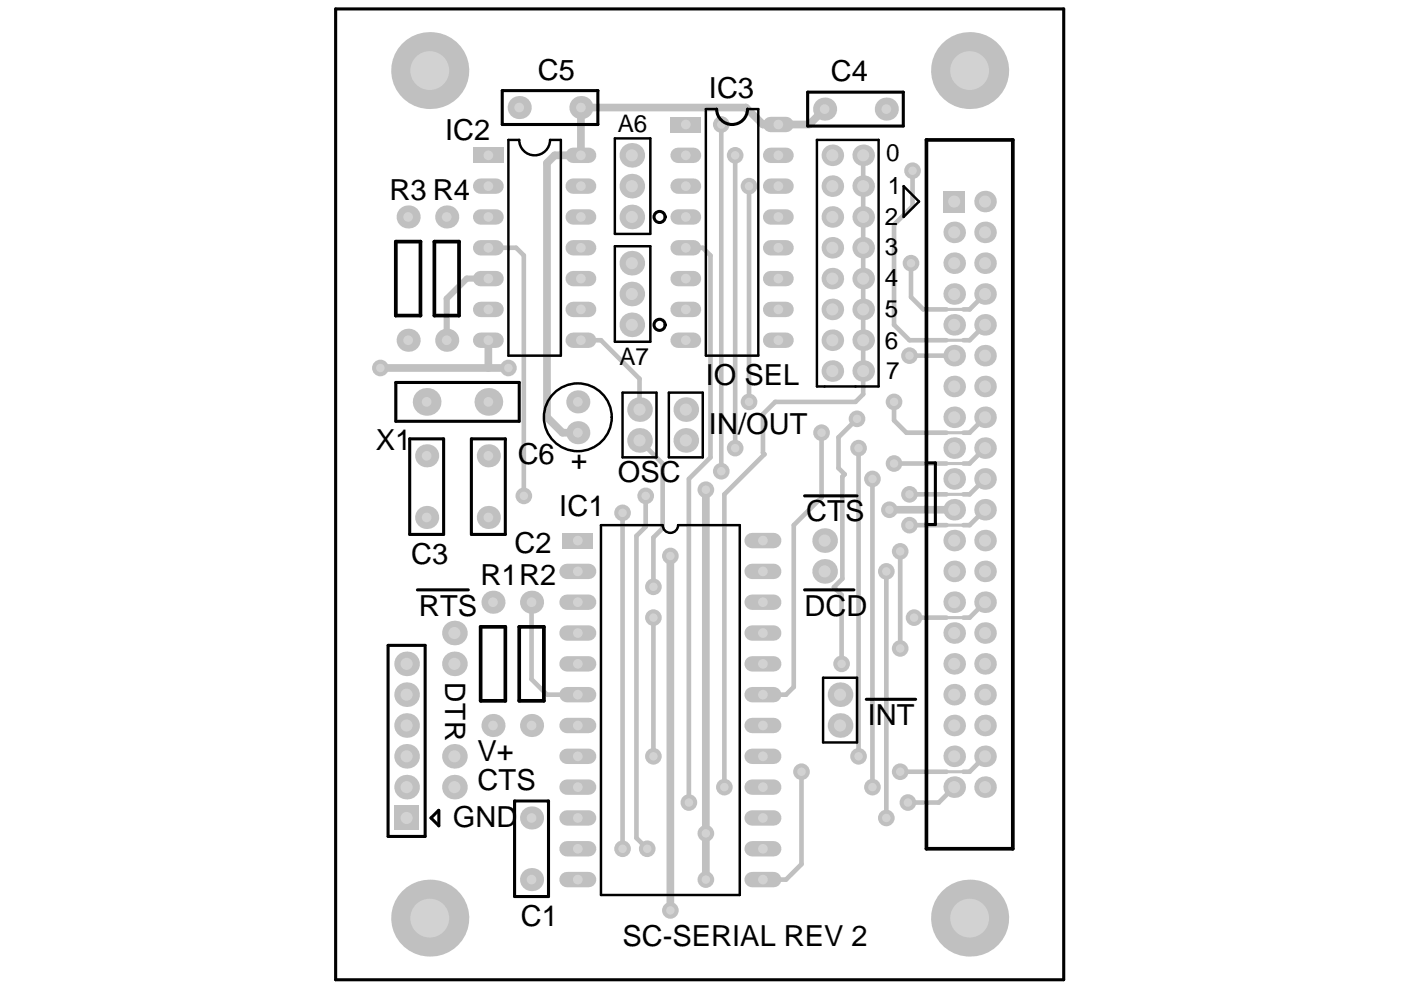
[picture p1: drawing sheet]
<svg xmlns="http://www.w3.org/2000/svg" width="297mm" height="210mm" viewBox="0 0 297 210" stroke-linecap="round" stroke-linejoin="round" font-family="sans-serif">
<defs><g id="words">
<g font-size="6.1">
<text x="114" y="16.9">C5</text>
<text x="176.1" y="17.2">C4</text>
<text x="150.3" y="20.8">IC3</text>
<text x="94.4" y="29.7">IC2</text>
<text x="82.6" y="42.4">R3 R4</text>
<text x="149.7" y="81.6">IO SEL</text>
<text x="79.7" y="95.3">X1</text>
<text x="150.3" y="92.1">IN/OUT</text>
<text x="109.8" y="98.3">C6</text>
<text x="131" y="102.2">OSC</text>
<text x="118.6" y="109.4">IC1</text>
<text x="170.9" y="110.4">CTS</text>
<text x="87.2" y="119.5">C3</text>
<text x="109.1" y="117.2">C2</text>
<text x="101.9" y="124.1">R1R2</text>
<text x="88.8" y="130.6">RTS</text>
<text x="170.6" y="130.6">DCD</text>
<text x="184" y="153.8">INT</text>
<text x="101.3" y="161.3">V+</text>
<text x="101.3" y="167.5">CTS</text>
<text x="96" y="175.4">GND</text>
<text x="110.4" y="196.3">C1</text>
<text x="132" y="200.5">SC-SERIAL REV 2</text>
</g>
<g font-size="6">
<text x="124.5" y="99.7" transform="rotate(-90 124.5 99.7)">+</text>
<text x="94.4" y="144.7" transform="rotate(90 94.4 144.7)">DTR</text>
</g>
<g font-size="5.1">
<text x="131" y="28">A6</text>
<text x="187.9" y="34.2">0</text>
<text x="188.2" y="41.1">1</text>
<text x="187.6" y="47.6">2</text>
<text x="187.6" y="54.2">3</text>
<text x="187.6" y="60.7">4</text>
<text x="187.6" y="67.2">5</text>
<text x="131.3" y="77.4">A7</text>
<text x="187.6" y="74.1">6</text>
<text x="187.9" y="80.3">7</text>
</g>
</g></defs>
<path d="M71.2 1.9h154.3v205.8h-154.3z" fill="none" stroke="#000" stroke-width=".65"/>
<g fill="none" stroke="#c0c0c0" stroke-width=".98">
<path d="M152.9 26.4v73.5M155.9 32.9v62.1M158.8 39.5v45.7M183 32.9v50.7l-1.6 1.6h-17l-2.6 2.6v8.2l.3 .3-8.5 8.5v62.1M193.5 36.2v7.5l-3.9 3.9v21.3l3.2 3.2h7.9M103.5 52.5h5.9l1.7 1.7v50.9M145.4 52.5h3.6l1.6 1.7v42.8l-4.5 4.5v68.7M193.2 55.8v7.2l2.6 2.6h4.9M123.2 72.1h4.2l8.2 8.2v6.5M192.8 75.4h9.5M208.8 68.9l-3.2 3.2h-1.3M208.8 62.3l-3.2 3.3h-1.3"/>
<path d="M135.6 93.4l4.9 4.9v13.7l-2 2v10.4M174.2 91.7v13.8l-5.9 5.8v34.4l-1.6 1.6h-4.9M181.7 88.8l-3.9 3.9v6.6l1.3 1.3-.5 .5v21.6l-1.8 1.8 1.6 1.6v14.7M182 95v65.4M189.6 98.3h11.1M189.6 85.2v3.9l2.6 2.6h8.5M208.8 95l-3.2 3.3h-1.3M208.8 88.5l-3.2 3.2h-1.3M132 108.7v71.3M136.9 105.1v6.6l-2 1.9v64.1l2.3 2.3 .4-.4M185 101.5v65.4M190.9 116.9v20.6"/>
<path d="M192.8 111.3h7.9M192.8 104.8h7.9M208.8 108.1l-3.2 3.2h-1.3M208.8 101.5l-3.2 3.3h-1.3M112.7 127.7v16.3l3.3 3.3h6.5M138.5 131v29.4M187.9 121.1v52.3M193.8 131h6.9M208.8 127.7l-3.2 3.3h-1.3M169.9 163.6v19.6l-3.2 3.3h-4.9M190.9 163.6h9.8M202.3 166.9l-3.3 3.3h-6.5"/>
<path d="M208.8 160.4l-3.2 3.2h-1.3"/>
</g>
<path d="M174.8 23.1l-3.2 3.3h-9.8l-3.6-3.6h-35v10.1h-5.6l-1.6 1.7v53.9l3.2 3.2h3.3M80.6 78h27.2M103.5 72.1v5.9M142.1 117.9v75.1M149.7 103.8v82.7M188.6 108.1h13.7" fill="none" stroke="#c0c0c0" stroke-width="1.6"/>
<path d="M103.5 59.1h-4.5l-4.3 4.2v8.8" fill="none" stroke="#c0c0c0" stroke-width="1.3"/>
<path d="M200.7 72.1h3.6M200.7 65.6h3.6M200.7 98.3h3.6M200.7 91.7h3.6M200.7 111.3h3.6M200.7 104.8h3.6M200.7 131h3.6M200.7 163.6h3.6" fill="none" stroke="#c0c0c0" stroke-width=".65"/>
<circle cx="158.8" cy="85.2" r="1.77" fill="#c0c0c0"/>
<circle cx="158.8" cy="85.2" r=".9" fill="#d2d2d2"/>
<circle cx="158.8" cy="39.5" r="1.77" fill="#c0c0c0"/>
<circle cx="158.8" cy="39.5" r=".9" fill="#d2d2d2"/>
<circle cx="155.9" cy="32.9" r="1.77" fill="#c0c0c0"/>
<circle cx="155.9" cy="32.9" r=".9" fill="#d2d2d2"/>
<circle cx="152.9" cy="99.9" r="1.77" fill="#c0c0c0"/>
<circle cx="152.9" cy="99.9" r=".9" fill="#d2d2d2"/>
<circle cx="152.9" cy="26.4" r="1.77" fill="#c0c0c0"/>
<circle cx="152.9" cy="26.4" r=".9" fill="#d2d2d2"/>
<circle cx="137.2" cy="180" r="1.77" fill="#c0c0c0"/>
<circle cx="137.2" cy="180" r=".9" fill="#d2d2d2"/>
<circle cx="107.8" cy="78" r="1.77" fill="#c0c0c0"/>
<circle cx="107.8" cy="78" r=".9" fill="#d2d2d2"/>
<circle cx="80.6" cy="78" r="1.77" fill="#c0c0c0"/>
<circle cx="80.6" cy="78" r=".9" fill="#d2d2d2"/>
<circle cx="132" cy="180" r="1.77" fill="#c0c0c0"/>
<circle cx="132" cy="180" r=".9" fill="#d2d2d2"/>
<circle cx="149.7" cy="176.7" r="1.77" fill="#c0c0c0"/>
<circle cx="149.7" cy="176.7" r=".9" fill="#d2d2d2"/>
<circle cx="153.6" cy="166.9" r="1.77" fill="#c0c0c0"/>
<circle cx="153.6" cy="166.9" r=".9" fill="#d2d2d2"/>
<circle cx="149.7" cy="103.8" r="1.77" fill="#c0c0c0"/>
<circle cx="149.7" cy="103.8" r=".9" fill="#d2d2d2"/>
<circle cx="149.7" cy="186.5" r="1.77" fill="#c0c0c0"/>
<circle cx="149.7" cy="186.5" r=".9" fill="#d2d2d2"/>
<circle cx="192.8" cy="104.8" r="1.77" fill="#c0c0c0"/>
<circle cx="192.8" cy="104.8" r=".9" fill="#d2d2d2"/>
<circle cx="182" cy="95" r="1.77" fill="#c0c0c0"/>
<circle cx="182" cy="95" r=".9" fill="#d2d2d2"/>
<circle cx="142.1" cy="117.9" r="1.77" fill="#c0c0c0"/>
<circle cx="142.1" cy="117.9" r=".9" fill="#d2d2d2"/>
<circle cx="169.9" cy="163.6" r="1.77" fill="#c0c0c0"/>
<circle cx="169.9" cy="163.6" r=".9" fill="#d2d2d2"/>
<circle cx="146.1" cy="170.2" r="1.77" fill="#c0c0c0"/>
<circle cx="146.1" cy="170.2" r=".9" fill="#d2d2d2"/>
<circle cx="142.1" cy="193" r="1.77" fill="#c0c0c0"/>
<circle cx="142.1" cy="193" r=".9" fill="#d2d2d2"/>
<circle cx="138.5" cy="160.4" r="1.77" fill="#c0c0c0"/>
<circle cx="138.5" cy="160.4" r=".9" fill="#d2d2d2"/>
<circle cx="190.9" cy="137.5" r="1.77" fill="#c0c0c0"/>
<circle cx="190.9" cy="137.5" r=".9" fill="#d2d2d2"/>
<circle cx="138.5" cy="131" r="1.77" fill="#c0c0c0"/>
<circle cx="138.5" cy="131" r=".9" fill="#d2d2d2"/>
<circle cx="182" cy="160.4" r="1.77" fill="#c0c0c0"/>
<circle cx="182" cy="160.4" r=".9" fill="#d2d2d2"/>
<circle cx="185" cy="101.5" r="1.77" fill="#c0c0c0"/>
<circle cx="185" cy="101.5" r=".9" fill="#d2d2d2"/>
<circle cx="185" cy="166.9" r="1.77" fill="#c0c0c0"/>
<circle cx="185" cy="166.9" r=".9" fill="#d2d2d2"/>
<circle cx="187.9" cy="121.1" r="1.77" fill="#c0c0c0"/>
<circle cx="187.9" cy="121.1" r=".9" fill="#d2d2d2"/>
<circle cx="187.9" cy="173.4" r="1.77" fill="#c0c0c0"/>
<circle cx="187.9" cy="173.4" r=".9" fill="#d2d2d2"/>
<circle cx="189.6" cy="85.2" r="1.77" fill="#c0c0c0"/>
<circle cx="189.6" cy="85.2" r=".9" fill="#d2d2d2"/>
<circle cx="189.6" cy="98.3" r="1.77" fill="#c0c0c0"/>
<circle cx="189.6" cy="98.3" r=".9" fill="#d2d2d2"/>
<circle cx="181.7" cy="88.8" r="1.77" fill="#c0c0c0"/>
<circle cx="181.7" cy="88.8" r=".9" fill="#d2d2d2"/>
<circle cx="155.9" cy="95" r="1.77" fill="#c0c0c0"/>
<circle cx="155.9" cy="95" r=".9" fill="#d2d2d2"/>
<circle cx="174.2" cy="91.7" r="1.77" fill="#c0c0c0"/>
<circle cx="174.2" cy="91.7" r=".9" fill="#d2d2d2"/>
<circle cx="138.5" cy="124.4" r="1.77" fill="#c0c0c0"/>
<circle cx="138.5" cy="124.4" r=".9" fill="#d2d2d2"/>
<circle cx="132" cy="108.7" r="1.77" fill="#c0c0c0"/>
<circle cx="132" cy="108.7" r=".9" fill="#d2d2d2"/>
<circle cx="190.9" cy="163.6" r="1.77" fill="#c0c0c0"/>
<circle cx="190.9" cy="163.6" r=".9" fill="#d2d2d2"/>
<circle cx="192.5" cy="170.2" r="1.77" fill="#c0c0c0"/>
<circle cx="192.5" cy="170.2" r=".9" fill="#d2d2d2"/>
<circle cx="188.6" cy="108.1" r="1.77" fill="#c0c0c0"/>
<circle cx="188.6" cy="108.1" r=".9" fill="#d2d2d2"/>
<circle cx="193.5" cy="36.2" r="1.77" fill="#c0c0c0"/>
<circle cx="193.5" cy="36.2" r=".9" fill="#d2d2d2"/>
<circle cx="193.8" cy="131" r="1.77" fill="#c0c0c0"/>
<circle cx="193.8" cy="131" r=".9" fill="#d2d2d2"/>
<circle cx="190.9" cy="116.9" r="1.77" fill="#c0c0c0"/>
<circle cx="190.9" cy="116.9" r=".9" fill="#d2d2d2"/>
<circle cx="192.8" cy="111.3" r="1.77" fill="#c0c0c0"/>
<circle cx="192.8" cy="111.3" r=".9" fill="#d2d2d2"/>
<circle cx="192.8" cy="75.4" r="1.77" fill="#c0c0c0"/>
<circle cx="192.8" cy="75.4" r=".9" fill="#d2d2d2"/>
<circle cx="193.2" cy="55.8" r="1.77" fill="#c0c0c0"/>
<circle cx="193.2" cy="55.8" r=".9" fill="#d2d2d2"/>
<circle cx="178.4" cy="140.8" r="1.77" fill="#c0c0c0"/>
<circle cx="178.4" cy="140.8" r=".9" fill="#d2d2d2"/>
<circle cx="136.9" cy="105.1" r="1.77" fill="#c0c0c0"/>
<circle cx="136.9" cy="105.1" r=".9" fill="#d2d2d2"/>
<circle cx="111.1" cy="105.1" r="1.77" fill="#c0c0c0"/>
<circle cx="111.1" cy="105.1" r=".9" fill="#d2d2d2"/>
<path d="M159.5 180h4.5" fill="none" stroke="#c0c0c0" stroke-width="3.3"/>
<circle cx="161.8" cy="180" r="1.03" fill="#d2d2d2"/>
<path d="M159.5 153.8h4.5" fill="none" stroke="#c0c0c0" stroke-width="3.3"/>
<circle cx="161.8" cy="153.8" r="1.03" fill="#d2d2d2"/>
<path d="M159.5 127.7h4.5" fill="none" stroke="#c0c0c0" stroke-width="3.3"/>
<circle cx="161.8" cy="127.7" r="1.03" fill="#d2d2d2"/>
<circle cx="202.3" cy="153.8" r="2.29" fill="#c0c0c0"/>
<circle cx="202.3" cy="153.8" r="1.29" fill="#d2d2d2"/>
<circle cx="202.3" cy="127.7" r="2.29" fill="#c0c0c0"/>
<circle cx="202.3" cy="127.7" r="1.29" fill="#d2d2d2"/>
<circle cx="202.3" cy="101.5" r="2.29" fill="#c0c0c0"/>
<circle cx="202.3" cy="101.5" r="1.29" fill="#d2d2d2"/>
<circle cx="202.3" cy="75.4" r="2.29" fill="#c0c0c0"/>
<circle cx="202.3" cy="75.4" r="1.29" fill="#d2d2d2"/>
<circle cx="202.3" cy="49.3" r="2.29" fill="#c0c0c0"/>
<circle cx="202.3" cy="49.3" r="1.29" fill="#d2d2d2"/>
<circle cx="96.3" cy="160.4" r="2.61" fill="#c0c0c0"/>
<circle cx="96.3" cy="160.4" r="1.29" fill="#d2d2d2"/>
<circle cx="96.3" cy="134.2" r="2.61" fill="#c0c0c0"/>
<circle cx="96.3" cy="134.2" r="1.29" fill="#d2d2d2"/>
<circle cx="96.3" cy="140.8" r="2.61" fill="#c0c0c0"/>
<circle cx="96.3" cy="140.8" r="1.29" fill="#d2d2d2"/>
<circle cx="90.5" cy="109.7" r="2.45" fill="#c0c0c0"/>
<circle cx="90.5" cy="109.7" r="1.03" fill="#d2d2d2"/>
<circle cx="90.5" cy="96.6" r="2.45" fill="#c0c0c0"/>
<circle cx="90.5" cy="96.6" r="1.03" fill="#d2d2d2"/>
<circle cx="94.7" cy="72.1" r="2.45" fill="#c0c0c0"/>
<circle cx="94.7" cy="72.1" r="1.03" fill="#d2d2d2"/>
<circle cx="112.7" cy="186.5" r="2.45" fill="#c0c0c0"/>
<circle cx="112.7" cy="186.5" r="1.03" fill="#d2d2d2"/>
<circle cx="112.7" cy="173.4" r="2.45" fill="#c0c0c0"/>
<circle cx="112.7" cy="173.4" r="1.03" fill="#d2d2d2"/>
<circle cx="112.7" cy="153.8" r="2.45" fill="#c0c0c0"/>
<circle cx="112.7" cy="153.8" r="1.03" fill="#d2d2d2"/>
<path d="M119.2 113h6.6v3.2h-6.6z" fill-rule="evenodd" fill="#c0c0c0"/>
<circle cx="122.5" cy="114.6" r="1.03" fill="#d2d2d2"/>
<circle cx="122.5" cy="91.7" r="2.45" fill="#c0c0c0"/>
<circle cx="122.5" cy="91.7" r="1.03" fill="#d2d2d2"/>
<circle cx="135.6" cy="93.4" r="2.61" fill="#c0c0c0"/>
<circle cx="135.6" cy="93.4" r="1.29" fill="#d2d2d2"/>
<circle cx="134" cy="68.9" r="2.61" fill="#c0c0c0"/>
<circle cx="134" cy="68.9" r="1.29" fill="#d2d2d2"/>
<circle cx="134" cy="55.8" r="2.61" fill="#c0c0c0"/>
<circle cx="134" cy="55.8" r="1.29" fill="#d2d2d2"/>
<circle cx="134" cy="32.9" r="2.61" fill="#c0c0c0"/>
<circle cx="134" cy="32.9" r="1.29" fill="#d2d2d2"/>
<circle cx="134" cy="39.5" r="2.61" fill="#c0c0c0"/>
<circle cx="134" cy="39.5" r="1.29" fill="#d2d2d2"/>
<path d="M159.5 173.4h4.5" fill="none" stroke="#c0c0c0" stroke-width="3.3"/>
<circle cx="161.8" cy="173.4" r="1.03" fill="#d2d2d2"/>
<path d="M159.5 186.5h4.5" fill="none" stroke="#c0c0c0" stroke-width="3.3"/>
<circle cx="161.8" cy="186.5" r="1.03" fill="#d2d2d2"/>
<path d="M159.5 160.4h4.5" fill="none" stroke="#c0c0c0" stroke-width="3.3"/>
<circle cx="161.8" cy="160.4" r="1.03" fill="#d2d2d2"/>
<path d="M159.5 166.9h4.5" fill="none" stroke="#c0c0c0" stroke-width="3.3"/>
<circle cx="161.8" cy="166.9" r="1.03" fill="#d2d2d2"/>
<path d="M159.5 134.2h4.5" fill="none" stroke="#c0c0c0" stroke-width="3.3"/>
<circle cx="161.8" cy="134.2" r="1.03" fill="#d2d2d2"/>
<path d="M159.5 140.8h4.5" fill="none" stroke="#c0c0c0" stroke-width="3.3"/>
<circle cx="161.8" cy="140.8" r="1.03" fill="#d2d2d2"/>
<path d="M159.5 114.6h4.5" fill="none" stroke="#c0c0c0" stroke-width="3.3"/>
<circle cx="161.8" cy="114.6" r="1.03" fill="#d2d2d2"/>
<path d="M159.5 121.1h4.5" fill="none" stroke="#c0c0c0" stroke-width="3.3"/>
<circle cx="161.8" cy="121.1" r="1.03" fill="#d2d2d2"/>
<circle cx="178.1" cy="153.8" r="2.61" fill="#c0c0c0"/>
<circle cx="178.1" cy="153.8" r="1.29" fill="#d2d2d2"/>
<circle cx="174.8" cy="121.1" r="2.61" fill="#c0c0c0"/>
<circle cx="174.8" cy="121.1" r="1.29" fill="#d2d2d2"/>
<circle cx="174.8" cy="114.6" r="2.61" fill="#c0c0c0"/>
<circle cx="174.8" cy="114.6" r="1.29" fill="#d2d2d2"/>
<circle cx="176.5" cy="72.1" r="2.29" fill="#c0c0c0"/>
<circle cx="176.5" cy="72.1" r="1.29" fill="#d2d2d2"/>
<circle cx="183" cy="72.1" r="2.29" fill="#c0c0c0"/>
<circle cx="183" cy="72.1" r="1.29" fill="#d2d2d2"/>
<circle cx="176.5" cy="78.7" r="2.29" fill="#c0c0c0"/>
<circle cx="176.5" cy="78.7" r="1.29" fill="#d2d2d2"/>
<circle cx="183" cy="78.7" r="2.29" fill="#c0c0c0"/>
<circle cx="183" cy="78.7" r="1.29" fill="#d2d2d2"/>
<circle cx="176.5" cy="52.5" r="2.29" fill="#c0c0c0"/>
<circle cx="176.5" cy="52.5" r="1.29" fill="#d2d2d2"/>
<circle cx="183" cy="52.5" r="2.29" fill="#c0c0c0"/>
<circle cx="183" cy="52.5" r="1.29" fill="#d2d2d2"/>
<circle cx="176.5" cy="59.1" r="2.29" fill="#c0c0c0"/>
<circle cx="176.5" cy="59.1" r="1.29" fill="#d2d2d2"/>
<circle cx="183" cy="59.1" r="2.29" fill="#c0c0c0"/>
<circle cx="183" cy="59.1" r="1.29" fill="#d2d2d2"/>
<circle cx="183" cy="32.9" r="2.29" fill="#c0c0c0"/>
<circle cx="183" cy="32.9" r="1.29" fill="#d2d2d2"/>
<circle cx="176.5" cy="32.9" r="2.29" fill="#c0c0c0"/>
<circle cx="176.5" cy="32.9" r="1.29" fill="#d2d2d2"/>
<circle cx="176.5" cy="39.5" r="2.29" fill="#c0c0c0"/>
<circle cx="176.5" cy="39.5" r="1.29" fill="#d2d2d2"/>
<circle cx="183" cy="39.5" r="2.29" fill="#c0c0c0"/>
<circle cx="183" cy="39.5" r="1.29" fill="#d2d2d2"/>
<circle cx="202.3" cy="160.4" r="2.29" fill="#c0c0c0"/>
<circle cx="202.3" cy="160.4" r="1.29" fill="#d2d2d2"/>
<circle cx="202.3" cy="166.9" r="2.29" fill="#c0c0c0"/>
<circle cx="202.3" cy="166.9" r="1.29" fill="#d2d2d2"/>
<circle cx="202.3" cy="134.2" r="2.29" fill="#c0c0c0"/>
<circle cx="202.3" cy="134.2" r="1.29" fill="#d2d2d2"/>
<circle cx="202.3" cy="140.8" r="2.29" fill="#c0c0c0"/>
<circle cx="202.3" cy="140.8" r="1.29" fill="#d2d2d2"/>
<circle cx="202.3" cy="114.6" r="2.29" fill="#c0c0c0"/>
<circle cx="202.3" cy="114.6" r="1.29" fill="#d2d2d2"/>
<circle cx="202.3" cy="121.1" r="2.29" fill="#c0c0c0"/>
<circle cx="202.3" cy="121.1" r="1.29" fill="#d2d2d2"/>
<circle cx="202.3" cy="88.5" r="2.29" fill="#c0c0c0"/>
<circle cx="202.3" cy="88.5" r="1.29" fill="#d2d2d2"/>
<circle cx="202.3" cy="95" r="2.29" fill="#c0c0c0"/>
<circle cx="202.3" cy="95" r="1.29" fill="#d2d2d2"/>
<circle cx="202.3" cy="68.9" r="2.29" fill="#c0c0c0"/>
<circle cx="202.3" cy="68.9" r="1.29" fill="#d2d2d2"/>
<circle cx="202.3" cy="81.9" r="2.29" fill="#c0c0c0"/>
<circle cx="202.3" cy="81.9" r="1.29" fill="#d2d2d2"/>
<circle cx="202.3" cy="55.8" r="2.29" fill="#c0c0c0"/>
<circle cx="202.3" cy="55.8" r="1.29" fill="#d2d2d2"/>
<circle cx="202.3" cy="62.3" r="2.29" fill="#c0c0c0"/>
<circle cx="202.3" cy="62.3" r="1.29" fill="#d2d2d2"/>
<circle cx="96.3" cy="166.9" r="2.61" fill="#c0c0c0"/>
<circle cx="96.3" cy="166.9" r="1.29" fill="#d2d2d2"/>
<circle cx="90.5" cy="85.2" r="2.94" fill="#c0c0c0"/>
<circle cx="90.5" cy="85.2" r="1.03" fill="#d2d2d2"/>
<circle cx="94.7" cy="46" r="2.45" fill="#c0c0c0"/>
<circle cx="94.7" cy="46" r="1.03" fill="#d2d2d2"/>
<circle cx="112.7" cy="127.7" r="2.45" fill="#c0c0c0"/>
<circle cx="112.7" cy="127.7" r="1.03" fill="#d2d2d2"/>
<circle cx="122.5" cy="85.2" r="2.45" fill="#c0c0c0"/>
<circle cx="122.5" cy="85.2" r="1.03" fill="#d2d2d2"/>
<circle cx="123.2" cy="22.8" r="2.45" fill="#c0c0c0"/>
<circle cx="123.2" cy="22.8" r="1.03" fill="#d2d2d2"/>
<circle cx="110.1" cy="22.8" r="2.45" fill="#c0c0c0"/>
<circle cx="110.1" cy="22.8" r="1.03" fill="#d2d2d2"/>
<circle cx="135.6" cy="86.8" r="2.61" fill="#c0c0c0"/>
<circle cx="135.6" cy="86.8" r="1.29" fill="#d2d2d2"/>
<circle cx="134" cy="62.3" r="2.61" fill="#c0c0c0"/>
<circle cx="134" cy="62.3" r="1.29" fill="#d2d2d2"/>
<circle cx="134" cy="46" r="2.61" fill="#c0c0c0"/>
<circle cx="134" cy="46" r="1.29" fill="#d2d2d2"/>
<path d="M159.5 147.3h4.5" fill="none" stroke="#c0c0c0" stroke-width="3.3"/>
<circle cx="161.8" cy="147.3" r="1.03" fill="#d2d2d2"/>
<circle cx="178.1" cy="147.3" r="2.61" fill="#c0c0c0"/>
<circle cx="178.1" cy="147.3" r="1.29" fill="#d2d2d2"/>
<circle cx="176.5" cy="46" r="2.29" fill="#c0c0c0"/>
<circle cx="176.5" cy="46" r="1.29" fill="#d2d2d2"/>
<circle cx="183" cy="46" r="2.29" fill="#c0c0c0"/>
<circle cx="183" cy="46" r="1.29" fill="#d2d2d2"/>
<circle cx="176.5" cy="65.6" r="2.29" fill="#c0c0c0"/>
<circle cx="176.5" cy="65.6" r="1.29" fill="#d2d2d2"/>
<circle cx="183" cy="65.6" r="2.29" fill="#c0c0c0"/>
<circle cx="183" cy="65.6" r="1.29" fill="#d2d2d2"/>
<circle cx="174.8" cy="23.1" r="2.45" fill="#c0c0c0"/>
<circle cx="174.8" cy="23.1" r="1.03" fill="#d2d2d2"/>
<circle cx="202.3" cy="147.3" r="2.29" fill="#c0c0c0"/>
<circle cx="202.3" cy="147.3" r="1.29" fill="#d2d2d2"/>
<path d="M200 40.4h4.6v4.6h-4.6z" fill-rule="evenodd" fill="#c0c0c0"/>
<circle cx="202.3" cy="42.7" r="1.29" fill="#d2d2d2"/>
<circle cx="202.3" cy="108.1" r="2.29" fill="#c0c0c0"/>
<circle cx="202.3" cy="108.1" r="1.29" fill="#d2d2d2"/>
<path d="M101.9 65.6h3.3" fill="none" stroke="#c0c0c0" stroke-width="3.3"/>
<circle cx="103.5" cy="65.6" r="1.03" fill="#d2d2d2"/>
<path d="M101.9 59.1h3.3" fill="none" stroke="#c0c0c0" stroke-width="3.3"/>
<circle cx="103.5" cy="59.1" r="1.03" fill="#d2d2d2"/>
<path d="M101.9 39.5h3.3" fill="none" stroke="#c0c0c0" stroke-width="3.3"/>
<circle cx="103.5" cy="39.5" r="1.03" fill="#d2d2d2"/>
<path d="M100.3 31.3h6.5v3.3h-6.5z" fill-rule="evenodd" fill="#c0c0c0"/>
<circle cx="103.5" cy="32.9" r="1.03" fill="#d2d2d2"/>
<path d="M120.2 180h4.6" fill="none" stroke="#c0c0c0" stroke-width="3.3"/>
<circle cx="122.5" cy="180" r="1.03" fill="#d2d2d2"/>
<path d="M120.2 153.8h4.6" fill="none" stroke="#c0c0c0" stroke-width="3.3"/>
<circle cx="122.5" cy="153.8" r="1.03" fill="#d2d2d2"/>
<path d="M120.2 127.7h4.6" fill="none" stroke="#c0c0c0" stroke-width="3.3"/>
<circle cx="122.5" cy="127.7" r="1.03" fill="#d2d2d2"/>
<path d="M121.5 65.6h3.3" fill="none" stroke="#c0c0c0" stroke-width="3.3"/>
<circle cx="123.2" cy="65.6" r="1.03" fill="#d2d2d2"/>
<path d="M163.4 65.6h3.3" fill="none" stroke="#c0c0c0" stroke-width="3.3"/>
<circle cx="165" cy="65.6" r="1.03" fill="#d2d2d2"/>
<path d="M143.8 65.6h3.2" fill="none" stroke="#c0c0c0" stroke-width="3.3"/>
<circle cx="145.4" cy="65.6" r="1.03" fill="#d2d2d2"/>
<path d="M121.5 59.1h3.3" fill="none" stroke="#c0c0c0" stroke-width="3.3"/>
<circle cx="123.2" cy="59.1" r="1.03" fill="#d2d2d2"/>
<path d="M163.4 59.1h3.3" fill="none" stroke="#c0c0c0" stroke-width="3.3"/>
<circle cx="165" cy="59.1" r="1.03" fill="#d2d2d2"/>
<path d="M143.8 59.1h3.2" fill="none" stroke="#c0c0c0" stroke-width="3.3"/>
<circle cx="145.4" cy="59.1" r="1.03" fill="#d2d2d2"/>
<path d="M121.5 39.5h3.3" fill="none" stroke="#c0c0c0" stroke-width="3.3"/>
<circle cx="123.2" cy="39.5" r="1.03" fill="#d2d2d2"/>
<path d="M163.4 39.5h3.3" fill="none" stroke="#c0c0c0" stroke-width="3.3"/>
<circle cx="165" cy="39.5" r="1.03" fill="#d2d2d2"/>
<path d="M143.8 39.5h3.2" fill="none" stroke="#c0c0c0" stroke-width="3.3"/>
<circle cx="145.4" cy="39.5" r="1.03" fill="#d2d2d2"/>
<path d="M121.5 32.9h3.3" fill="none" stroke="#c0c0c0" stroke-width="3.3"/>
<circle cx="123.2" cy="32.9" r="1.03" fill="#d2d2d2"/>
<path d="M163.4 32.9h3.3" fill="none" stroke="#c0c0c0" stroke-width="3.3"/>
<circle cx="165" cy="32.9" r="1.03" fill="#d2d2d2"/>
<path d="M143.8 32.9h3.2" fill="none" stroke="#c0c0c0" stroke-width="3.3"/>
<circle cx="145.4" cy="32.9" r="1.03" fill="#d2d2d2"/>
<circle cx="208.8" cy="153.8" r="2.29" fill="#c0c0c0"/>
<circle cx="208.8" cy="153.8" r="1.29" fill="#d2d2d2"/>
<circle cx="208.8" cy="127.7" r="2.29" fill="#c0c0c0"/>
<circle cx="208.8" cy="127.7" r="1.29" fill="#d2d2d2"/>
<circle cx="208.8" cy="101.5" r="2.29" fill="#c0c0c0"/>
<circle cx="208.8" cy="101.5" r="1.29" fill="#d2d2d2"/>
<circle cx="208.8" cy="75.4" r="2.29" fill="#c0c0c0"/>
<circle cx="208.8" cy="75.4" r="1.29" fill="#d2d2d2"/>
<circle cx="208.8" cy="49.3" r="2.29" fill="#c0c0c0"/>
<circle cx="208.8" cy="49.3" r="1.29" fill="#d2d2d2"/>
<path d="M83.6 170.8h5.2v5.2h-5.2z" fill-rule="evenodd" fill="#c0c0c0"/>
<circle cx="86.2" cy="173.4" r="1.29" fill="#d2d2d2"/>
<circle cx="86.2" cy="153.8" r="2.61" fill="#c0c0c0"/>
<circle cx="86.2" cy="153.8" r="1.29" fill="#d2d2d2"/>
<circle cx="86.2" cy="160.4" r="2.61" fill="#c0c0c0"/>
<circle cx="86.2" cy="160.4" r="1.29" fill="#d2d2d2"/>
<circle cx="104.5" cy="153.8" r="2.45" fill="#c0c0c0"/>
<circle cx="104.5" cy="153.8" r="1.03" fill="#d2d2d2"/>
<circle cx="86.2" cy="140.8" r="2.61" fill="#c0c0c0"/>
<circle cx="86.2" cy="140.8" r="1.29" fill="#d2d2d2"/>
<circle cx="103.5" cy="109.7" r="2.45" fill="#c0c0c0"/>
<circle cx="103.5" cy="109.7" r="1.03" fill="#d2d2d2"/>
<circle cx="103.5" cy="96.6" r="2.45" fill="#c0c0c0"/>
<circle cx="103.5" cy="96.6" r="1.03" fill="#d2d2d2"/>
<path d="M101.9 72.1h3.3" fill="none" stroke="#c0c0c0" stroke-width="3.3"/>
<circle cx="103.5" cy="72.1" r="1.03" fill="#d2d2d2"/>
<circle cx="86.5" cy="72.1" r="2.45" fill="#c0c0c0"/>
<circle cx="86.5" cy="72.1" r="1.03" fill="#d2d2d2"/>
<path d="M101.9 46h3.3" fill="none" stroke="#c0c0c0" stroke-width="3.3"/>
<circle cx="103.5" cy="46" r="1.03" fill="#d2d2d2"/>
<path d="M101.9 52.5h3.3" fill="none" stroke="#c0c0c0" stroke-width="3.3"/>
<circle cx="103.5" cy="52.5" r="1.03" fill="#d2d2d2"/>
<path d="M120.2 186.5h4.6" fill="none" stroke="#c0c0c0" stroke-width="3.3"/>
<circle cx="122.5" cy="186.5" r="1.03" fill="#d2d2d2"/>
<path d="M120.2 173.4h4.6" fill="none" stroke="#c0c0c0" stroke-width="3.3"/>
<circle cx="122.5" cy="173.4" r="1.03" fill="#d2d2d2"/>
<path d="M120.2 166.9h4.6" fill="none" stroke="#c0c0c0" stroke-width="3.3"/>
<circle cx="122.5" cy="166.9" r="1.03" fill="#d2d2d2"/>
<path d="M120.2 160.4h4.6" fill="none" stroke="#c0c0c0" stroke-width="3.3"/>
<circle cx="122.5" cy="160.4" r="1.03" fill="#d2d2d2"/>
<path d="M120.2 140.8h4.6" fill="none" stroke="#c0c0c0" stroke-width="3.3"/>
<circle cx="122.5" cy="140.8" r="1.03" fill="#d2d2d2"/>
<path d="M120.2 134.2h4.6" fill="none" stroke="#c0c0c0" stroke-width="3.3"/>
<circle cx="122.5" cy="134.2" r="1.03" fill="#d2d2d2"/>
<path d="M120.2 121.1h4.6" fill="none" stroke="#c0c0c0" stroke-width="3.3"/>
<circle cx="122.5" cy="121.1" r="1.03" fill="#d2d2d2"/>
<circle cx="145.4" cy="93.4" r="2.61" fill="#c0c0c0"/>
<circle cx="145.4" cy="93.4" r="1.29" fill="#d2d2d2"/>
<path d="M121.5 72.1h3.3" fill="none" stroke="#c0c0c0" stroke-width="3.3"/>
<circle cx="123.2" cy="72.1" r="1.03" fill="#d2d2d2"/>
<path d="M163.4 72.1h3.3" fill="none" stroke="#c0c0c0" stroke-width="3.3"/>
<circle cx="165" cy="72.1" r="1.03" fill="#d2d2d2"/>
<path d="M143.8 72.1h3.2" fill="none" stroke="#c0c0c0" stroke-width="3.3"/>
<circle cx="145.4" cy="72.1" r="1.03" fill="#d2d2d2"/>
<path d="M121.5 52.5h3.3" fill="none" stroke="#c0c0c0" stroke-width="3.3"/>
<circle cx="123.2" cy="52.5" r="1.03" fill="#d2d2d2"/>
<path d="M121.5 46h3.3" fill="none" stroke="#c0c0c0" stroke-width="3.3"/>
<circle cx="123.2" cy="46" r="1.03" fill="#d2d2d2"/>
<path d="M163.4 46h3.3" fill="none" stroke="#c0c0c0" stroke-width="3.3"/>
<circle cx="165" cy="46" r="1.03" fill="#d2d2d2"/>
<path d="M163.4 52.5h3.3" fill="none" stroke="#c0c0c0" stroke-width="3.3"/>
<circle cx="165" cy="52.5" r="1.03" fill="#d2d2d2"/>
<path d="M143.8 52.5h3.2" fill="none" stroke="#c0c0c0" stroke-width="3.3"/>
<circle cx="145.4" cy="52.5" r="1.03" fill="#d2d2d2"/>
<path d="M143.8 46h3.2" fill="none" stroke="#c0c0c0" stroke-width="3.3"/>
<circle cx="145.4" cy="46" r="1.03" fill="#d2d2d2"/>
<path d="M163.4 26.4h3.3" fill="none" stroke="#c0c0c0" stroke-width="3.3"/>
<circle cx="165" cy="26.4" r="1.03" fill="#d2d2d2"/>
<path d="M142.1 24.8h6.6v3.2h-6.6z" fill-rule="evenodd" fill="#c0c0c0"/>
<circle cx="145.4" cy="26.4" r="1.03" fill="#d2d2d2"/>
<circle cx="208.8" cy="160.4" r="2.29" fill="#c0c0c0"/>
<circle cx="208.8" cy="160.4" r="1.29" fill="#d2d2d2"/>
<circle cx="208.8" cy="166.9" r="2.29" fill="#c0c0c0"/>
<circle cx="208.8" cy="166.9" r="1.29" fill="#d2d2d2"/>
<circle cx="208.8" cy="134.2" r="2.29" fill="#c0c0c0"/>
<circle cx="208.8" cy="134.2" r="1.29" fill="#d2d2d2"/>
<circle cx="208.8" cy="140.8" r="2.29" fill="#c0c0c0"/>
<circle cx="208.8" cy="140.8" r="1.29" fill="#d2d2d2"/>
<circle cx="208.8" cy="114.6" r="2.29" fill="#c0c0c0"/>
<circle cx="208.8" cy="114.6" r="1.29" fill="#d2d2d2"/>
<circle cx="208.8" cy="121.1" r="2.29" fill="#c0c0c0"/>
<circle cx="208.8" cy="121.1" r="1.29" fill="#d2d2d2"/>
<circle cx="208.8" cy="88.5" r="2.29" fill="#c0c0c0"/>
<circle cx="208.8" cy="88.5" r="1.29" fill="#d2d2d2"/>
<circle cx="208.8" cy="95" r="2.29" fill="#c0c0c0"/>
<circle cx="208.8" cy="95" r="1.29" fill="#d2d2d2"/>
<circle cx="208.8" cy="68.9" r="2.29" fill="#c0c0c0"/>
<circle cx="208.8" cy="68.9" r="1.29" fill="#d2d2d2"/>
<circle cx="208.8" cy="81.9" r="2.29" fill="#c0c0c0"/>
<circle cx="208.8" cy="81.9" r="1.29" fill="#d2d2d2"/>
<circle cx="208.8" cy="55.8" r="2.29" fill="#c0c0c0"/>
<circle cx="208.8" cy="55.8" r="1.29" fill="#d2d2d2"/>
<circle cx="208.8" cy="62.3" r="2.29" fill="#c0c0c0"/>
<circle cx="208.8" cy="62.3" r="1.29" fill="#d2d2d2"/>
<circle cx="86.2" cy="147.3" r="2.61" fill="#c0c0c0"/>
<circle cx="86.2" cy="147.3" r="1.29" fill="#d2d2d2"/>
<circle cx="86.2" cy="166.9" r="2.61" fill="#c0c0c0"/>
<circle cx="86.2" cy="166.9" r="1.29" fill="#d2d2d2"/>
<circle cx="104.5" cy="127.7" r="2.45" fill="#c0c0c0"/>
<circle cx="104.5" cy="127.7" r="1.03" fill="#d2d2d2"/>
<circle cx="103.5" cy="85.2" r="2.94" fill="#c0c0c0"/>
<circle cx="103.5" cy="85.2" r="1.03" fill="#d2d2d2"/>
<circle cx="86.5" cy="46" r="2.45" fill="#c0c0c0"/>
<circle cx="86.5" cy="46" r="1.03" fill="#d2d2d2"/>
<circle cx="91.1" cy="15" r="8.2" fill="#c0c0c0"/>
<circle cx="91.1" cy="15" r="4.1" fill="#d2d2d2"/>
<path d="M120.2 147.3h4.6" fill="none" stroke="#c0c0c0" stroke-width="3.3"/>
<circle cx="122.5" cy="147.3" r="1.03" fill="#d2d2d2"/>
<circle cx="145.4" cy="86.8" r="2.61" fill="#c0c0c0"/>
<circle cx="145.4" cy="86.8" r="1.29" fill="#d2d2d2"/>
<circle cx="187.9" cy="23.1" r="2.45" fill="#c0c0c0"/>
<circle cx="187.9" cy="23.1" r="1.03" fill="#d2d2d2"/>
<circle cx="208.8" cy="147.3" r="2.29" fill="#c0c0c0"/>
<circle cx="208.8" cy="147.3" r="1.29" fill="#d2d2d2"/>
<circle cx="208.8" cy="42.7" r="2.29" fill="#c0c0c0"/>
<circle cx="208.8" cy="42.7" r="1.29" fill="#d2d2d2"/>
<circle cx="208.8" cy="108.1" r="2.29" fill="#c0c0c0"/>
<circle cx="208.8" cy="108.1" r="1.29" fill="#d2d2d2"/>
<circle cx="91.1" cy="194.7" r="8.2" fill="#c0c0c0"/>
<circle cx="91.1" cy="194.7" r="4.1" fill="#d2d2d2"/>
<circle cx="205.6" cy="15" r="8.2" fill="#c0c0c0"/>
<circle cx="205.6" cy="15" r="4.1" fill="#d2d2d2"/>
<circle cx="205.6" cy="194.7" r="8.2" fill="#c0c0c0"/>
<circle cx="205.6" cy="194.7" r="4.1" fill="#d2d2d2"/>
<g fill="none" stroke="#000" stroke-width=".52">
<path d="M107.8 29.7h2.3a3.3 3.3 0 0 0 3.3 3.2 3.3 3.3 0 0 0 3.2-3.2h2.3v45.7h-11.1zM130.4 29.3h7.5v20.3h-7.5zM151.9 23.1h-2.2v52.3h11.1v-52.3h-2.3M173.2 29.7h13.1v52.2h-13.1zM191.6 39.5l3.3 3.2-3.3 3.3zM130.4 52.2h7.5v20.3h-7.5zM132 83.2h7.2v13.8h-7.2zM141.8 83.2h7.2v13.8h-7.2zM127.4 111.3h13.1a1.64 1.64 0 0 0 1.6 1.7 1.64 1.64 0 0 0 1.7-1.7h13v78.5h-29.4zM174.5 143.7h7.2v13.7h-7.2z"/>
<circle cx="122.5" cy="88.5" r="7.2"/>
</g>
<g fill="none" stroke="#000" stroke-width=".65">
<path d="M106.5 19.2h20.3v7.2h-20.3zM171.2 19.5h20.3v7.2h-20.3zM151.9 23.1a3.3 3.3 0 0 0 3.3 3.3 3.3 3.3 0 0 0 3.3-3.3M83.9 81.1h26.2v8.2h-26.2zM86.9 93h7.2v20.3h-7.2zM99.9 93h7.2v20.3h-7.2zM196.4 98.1h1.9v13.1h-1.9M170.6 105.1h11.1M82.3 136.8h7.8v40.5h-7.8zM88.5 125.1h10.8M170.6 125.1h10.5M183.7 148.3h10.4"/>
<path d="M93 171.8l-1.6 1.6 1.6 1.7v-3.3M109.1 169.8h7.2v20.3h-7.2z"/>
</g>
<path d="M196.4 29.7h18.3v150.3h-18.3zM83.9 51.2h5.3v15.7h-5.3zM92.1 51.2h5.2v15.7h-5.2zM101.9 132.9h5.2v15.7h-5.2zM110.1 132.9h5.2v15.7h-5.2z" fill="none" stroke="#000" stroke-width=".78"/>
<g fill="none" stroke="#000" stroke-width=".64">
<circle cx="139.8" cy="46" r="1.18"/>
<circle cx="139.8" cy="68.9" r="1.18"/>
</g>
<use href="#words"/>
</svg>
